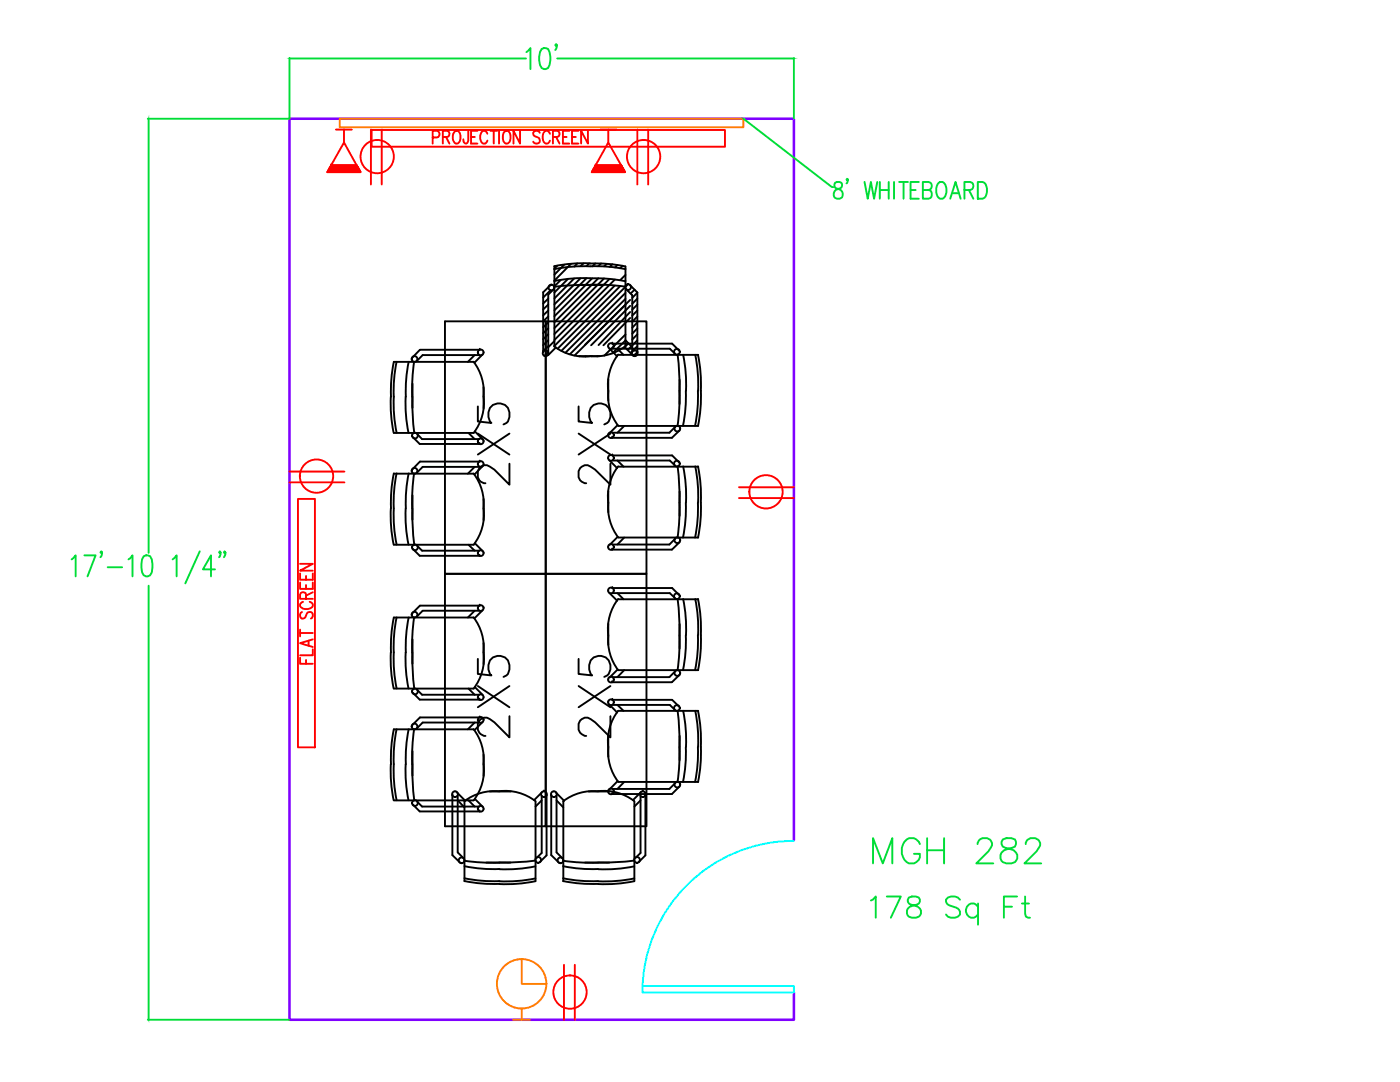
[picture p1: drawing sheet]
<svg xmlns="http://www.w3.org/2000/svg" width="279mm" height="216mm" viewBox="0 0 279 216" stroke-linecap="round" stroke-linejoin="round" font-family="sans-serif">
<!-- layer: _WALLS -->
<path d="M158.4 167.6v-143.9h-100.6v179.8h100.6v-5.5" fill="none" stroke="#7f00ff" stroke-width=".51"/>
<!-- layer: _DOOR_WIND -->
<path d="M158.4 167.8a30.2 30.2 0 0 0-30.2 30.2h30.2v-1.2h-30.1" fill="none" stroke="#0ff" stroke-width=".38"/>
<!-- layer: ELECT -->
<g fill="none" stroke="#f00" stroke-width=".38">
<path d="M118.9 33l-.2 .2M119 33l-.4 .3M119.1 33l-.5 .5M119.2 33l-.7 .7M119.2 33l-.9 .9M119.3 33l-1 1M119.4 34.4l1.4-1.4-1.4 1.4M119.4 33l-1.2 1.2M119.5 33l-1.4 1.4M119.5 33l-1.3 1.4M119.6 33l-1.4 1.4M119.7 34.4l1.4-1.4-1.4 1.4"/>
<path d="M119.7 33l-1.4 1.4M119.7 33l-1.3 1.4M119.8 33l-1.3 1.4 1.4-1.4M120 33l-1.4 1.4M120 33l-1.3 1.4M120.2 33l-1.4 1.4M120.3 33l-1.4 1.4M120.3 33l-1.3 1.4M120.5 33l-1.4 1.4M120.6 33l-1.4 1.4M120.6 33l-1.3 1.4M120.8 33l-1.3 1.4"/>
<path d="M120.9 33l-1.3 1.4M121.1 33l-1.3 1.4M121.2 33l-1.3 1.4M121.3 33l-1.3 1.4M121.4 33l-1.4 1.4M121.4 25.9v2.5M121.4 33l-1.3 1.4M121.5 33l-1.3 1.4M121.7 33l-1.4 1.4M121.7 33l-1.3 1.4M121.8 33l-1.3 1.4M121.9 33l-1.3 1.4"/>
<path d="M122 33l-1.3 1.4M127.2 25.9v10.9M129.4 25.9v10.9"/>
<circle cx="128.4" cy="31.2" r="3.3"/>
</g>
<circle cx="118.9" cy="33" r=".19" fill="#f00"/>
<g fill="none" stroke="#f00" stroke-width=".38">
<path d="M65.5 34l1.1-1-1.2 1.2M65.9 33.3l.4-.3-.5 .5M66.2 33l-.2 .2M66.4 33l-.7 .7M66.4 33l-.8 .9M66.7 33l-1.4 1.4M66.7 33l-1.3 1.4M66.8 33l-1.3 1.4M66.9 33l-1.4 1.4M67 33l-1.4 1.4M67 33l-1.3 1.4M67.1 33l-1.3 1.4"/>
<path d="M67.2 33l-1.4 1.4M67.3 33l-1.4 1.4M67.3 33l-1.3 1.4M67.4 33l-1.3 1.4M67.5 33l-1.4 1.4M67.5 33l-1.3 1.4M67.6 33l-1.3 1.4M67.8 33l-1.4 1.4M67.8 33l-1.3 1.4M67.9 33l-1.3 1.4M68.1 33l-1.4 1.4M68.1 33l-1.3 1.4"/>
<path d="M68.2 33l-1.3 1.4M68.3 33l-1.3 1.4M68.4 33l-1.4 1.4M68.4 33l-1.3 1.4M68.5 33l-1.3 1.4M68.6 33l-1.3 1.4M68.7 25.9v2.5M68.7 33l-1.4 1.4M68.7 33l-1.3 1.4M68.8 33l-1.3 1.4M68.9 33l-1.4 1.4M68.9 33l-1.3 1.4"/>
<path d="M69 33l-1.3 1.4M69.1 33l-1.3 1.4M69.2 33l-1.4 1.4M118.9 33h5.1l-2.6-4.6-3.3 6h6.6l-.7-1.4M119.8 25.9h3.2M122.1 33l-1.3 1.4M122.2 33l-1.4 1.4M122.2 33l-1.3 1.4M122.3 33l-1.3 1.4M122.4 33l-1.3 1.4M122.5 33l-1.4 1.4M122.5 33l-1.3 1.4"/>
<path d="M122.6 33l-1.3 1.4M122.7 33l-1.3 1.4M122.8 33l-1.4 1.4M122.8 33l-1.3 1.4M122.9 33l-1.3 1.4M123 33l-1.3 1.4M123.1 33l-1.4 1.4M123.2 33l-1.3 1.4M123.3 33l-1.4 1.4M123.4 33l-1.4 1.4M123.5 33l-1.3 1.4M123.6 33l-1.4 1.4"/>
<path d="M123.7 33l-1.4 1.4M123.7 33l-1.3 1.4M123.8 33l-1.3 1.4M123.9 33l-1.4 1.4M124 33l-1.4 1.4M124 33l-1.3 1.4M124 33.1l-1.2 1.3M124.1 33.1l-1.3 1.3M124.1 33.2l-1.2 1.2M124.1 33.2l-1.1 1.2M124.1 33.3l-1.1 1.1M124.1 33.3l-1 1.1"/>
<path d="M124.2 33.4l-1 1M124.2 33.4l-.9 1M124.3 33.5l-.9 .9M124.3 33.6l-.8 .8M124.3 33.6l-.7 .8M124.4 33.6l-.8 .8M124.4 33.7l-.7 .7M124.4 33.8l-.6 .6M124.4 33.8l-.5 .6M124.4 33.9l-.5 .5M124.5 33.9l-.5 .5M124.5 33.9l-.4 .5"/>
<path d="M124.5 34l-.3 .4M124.6 34l-.4 .4M124.6 34.1l-.3 .3M124.6 34.1l-.2 .3M124.7 34.2l-.2 .2M124.7 34.3l-.1 .1M124.7 34.3v.1"/>
</g>
<circle cx="66.1" cy="33" r=".19" fill="#f00"/>
<g fill="none" stroke="#f00" stroke-width=".38">
<path d="M66.1 33h5.1l-2.5-4.6-3.4 6h6.7l-.8-1.4-1.4 1.4M67 25.9h3.2M68.2 34.4l1.4-1.4-1.3 1.4M68.5 34.4l1.4-1.4-1.3 1.4M68.8 34.4l1.4-1.4-1.3 1.4M69.3 33l-1.3 1.4M69.4 33l-1.3 1.4M69.5 33l-1.4 1.4M69.7 33l-1.3 1.4M69.8 33l-1.4 1.4M70 33l-1.3 1.4M70.1 33l-1.4 1.4"/>
<path d="M70.3 33l-1.4 1.4M70.4 33l-1.4 1.4M70.5 33l-1.4 1.4M70.6 33l-1.4 1.4M70.7 33l-1.4 1.4M70.7 34.4l.8-.8-.7 .8M70.8 33l-1.4 1.4M70.9 33l-1.4 1.4M71 33l-1.4 1.4M71.1 33l-1.4 1.4M71.1 33l-1.3 1.4M71.2 34.4l.5-.5-.5 .5"/>
<path d="M71.2 33l-1.3 1.4M71.2 33.1l-1.2 1.3M71.3 33.1l-1.3 1.3M71.3 33.2l-1.2 1.2M71.3 33.2l-1.1 1.2M71.4 33.3l-1.1 1.1M71.4 33.4l-1 1M71.4 33.4l-.9 1M71.4 33.5l-.8 .9M71.5 33.5l-.9 .9M71.5 34.4l.3-.3-.2 .3M71.6 33.6l-.7 .8"/>
<path d="M71.6 33.7l-.7 .7M71.6 33.8l-.6 .6M71.7 33.8l-.6 .6M71.7 33.9l-.4 .5M71.7 34l-.3 .4M71.8 34l-.3 .4M71.9 34.2l-.2 .2M71.9 34.2l-.1 .2M71.9 34.3l-.1 .1M72 34.3l-.1 .1M74 25.9v10.9M76.2 25.9v10.9"/>
<path d="M57.8 94.1h10.9M57.8 96.3h10.9M147.5 97.2h10.9M147.5 99.4h10.9M112.6 192.5v11M114.7 192.5v11"/>
<circle cx="75.3" cy="31.2" r="3.3"/>
<circle cx="63.2" cy="95" r="3.3"/>
<circle cx="152.9" cy="98.1" r="3.3"/>
<circle cx="113.8" cy="198" r="3.3"/>
</g>
<!-- layer: _AV_ELEC -->
<g fill="none" stroke="#f00" stroke-width=".38">
<path d="M74.2 25.9h70.5v3.4h-70.5zM86.3 27.4h.9a.67 .67 0 0 0 .5-.6 .67 .67 0 0 0-.5-.7h-.9v2.5M88.4 27.3h.8a.63 .63 0 0 0 .5-.6 .63 .63 0 0 0-.5-.6h-.8v2.5M89 27.3l.7 1.3M90.7 26.2l.3-.1a1.11 1.11 0 0 1 .9 1.6l-.1 .4a.69 .69 0 0 1-1.1 .4 1.81 1.81 0 0 1 0-2.3zM93.5 26.1v2l-.3 .4a.4 .4 0 0 1-.6-.1l-.1-.6M94 27.3h.8M95.3 26.1h-1.3v2.5h1.3M97.3 26.7a.66 .66 0 0 0-1.1-.5 1.68 1.68 0 0 0 .2 2.4 .68 .68 0 0 0 .9-.5M97.9 26.1h1.3M98.5 26.1v2.5M99.6 26.1v2.5"/>
<path d="M100.7 26.2l.2-.1a1.11 1.11 0 0 1 1 1.6 .75 .75 0 0 1-.4 .8 .75 .75 0 0 1-1-.2l-.1-.6a1.61 1.61 0 0 1 .3-1.5zM103.8 26.1v2.5l-1.3-2.5v2.5M107.7 26.5a.66 .66 0 0 0-.8-.4 .66 .66 0 0 0-.4 .9l.8 .4a.66 .66 0 0 1 .4 .9 .66 .66 0 0 1-.8 .3l-.5-.3M109.8 26.7a.68 .68 0 0 0-.7-.6 .68 .68 0 0 0-.7 .6l-.1 .4a1.11 1.11 0 0 0 1 1.5l.5-.5M110.3 27.3h.9a.63 .63 0 0 0 .5-.6 .63 .63 0 0 0-.5-.6h-.9v2.5M111 27.3l.7 1.3M112.3 27.3h.8M113.6 26.1h-1.3v2.5h1.3M114.2 27.3h.7M115.4 26.1h-1.2v2.5h1.2M117.3 26.1v2.5l-1.3-2.5v2.5M59.5 99.6h3.4v49.5h-3.4z"/>
<path d="M59.9 116.2v1.3h2.5v-1.3M59.9 114.4v1.3h2.5v-1.3M59.9 112.5h2.5l-2.5 1.4h2.5M61.1 119.5v-.9a.61 .61 0 0 0-.6-.4 .61 .61 0 0 0-.6 .4v.9h2.5M61.1 114.9v.8M61.1 116.7v.8M62.4 118.2l-1.3 .7M59.9 131.2v1.2h2.5M59.9 126.3h2.5M59.9 125.6v1.4M60.3 122.1a.66 .66 0 0 0-.4 .9 .66 .66 0 0 0 .8 .3l.5-.8a.66 .66 0 0 1 .8-.3 .66 .66 0 0 1 .4 .8l-.4 .4M60.5 120.1a.69 .69 0 0 0-.5 1 1.68 1.68 0 0 0 2.4-.2 .73 .73 0 0 0-.6-.8"/>
<path d="M61.1 131.7v.7M61.6 127.9v.9M62.4 129.6v1.2h-2.5M62.4 127.6l-2.5 .7 2.5 .8"/>
</g>
<!-- layer: _MISC_FIXED -->
<g fill="none" stroke="#ff7f00" stroke-width=".38">
<path d="M67.8 23.7h80.6v1.7h-80.6zM104.1 191.4v4.9h5M102.4 203.5h3.3M104.1 201.3v2.2"/>
<circle cx="104.1" cy="196.3" r="4.9"/>
</g>
<!-- layer: CLFUR -->
<g fill="none" stroke="#000" stroke-width=".38">
<path d="M109.4 59.6l-1 1M109.8 57l-1.4 1.3v12M109.9 57.9l-1.5 1.5M110.4 57.8l-1 1v11.4M110.6 53.2v15.9M111.2 53l-.6 .6M111.9 55.9l-1.3 1.3M112.6 52.8l-2 2M113.3 55.7l-2.7 2.7M113.9 52.6l-3.3 3.4M114.6 55.6l-4 3.9M115.2 52.6l-.6 .6"/>
<path d="M115.6 56.9h4.9M115.9 55.5l-5.3 5.2M116.4 52.6l-.5 .5M116.9 56.9l-6.3 6.2M117 55.5l-6.4 6.4M117.6 52.6l-.6 .5M117.8 55.5a28.8 28.8 0 0 0-7.2 .6M117.8 53.1a28.8 28.8 0 0 0-7.2 .6M117.8 52.6a28.8 28.8 0 0 0-7.2 .5M117.8 56.9h-3.2l-4 .3M117.8 55.6a28.8 28.8 0 0 1 7 .5M117.8 53.1a32 32 0 0 1 7 .6"/>
<path d="M117.8 52.6a28.8 28.8 0 0 1 7 .6M117.8 56.8a40.4 40.4 0 0 1 7 .4M118.2 55.5l-1.3 1.3M118.8 52.6l-.6 .6M119.2 56.9l-8.6 8.6M119.4 55.5l-8.8 8.8M120 52.6l-.6 .5M120.6 55.6l-1.3 1.2M121.1 52.6l-.5 .6M121.7 55.7l-11.1 11M122.2 52.7l-.5 .5M122.7 57l-12.1 12"/>
<path d="M122.7 55.8l-12.1 12M123.2 52.9l-.4 .5M123.8 57.1l-12.5 12.5M124.2 53l-.4 .5M124.8 57.3l-12.8 12.7M124.8 53.2v15.9M124.8 54.8l-1 1.1M124.8 56l-.1 .1M124.8 58.4l-12 12M124.8 59.6l-11.1 11.1M125 57.7l1.2 1.2v11.4M125.3 56.7l-.5 .5"/>
<path d="M125.4 57.9l-.1 .1M125.7 56.9l1.5 1.5v11.9M125.8 59.8l-9.1 9M126 57.2l-.1 .1M126.6 57.8l-.8 .8M127.2 58.4l-1 1M127.2 59.6l-1 1M78.6 79.2a28.8 28.8 0 0 0 .6 7.2M79.1 72.2a28.8 28.8 0 0 0-.5 7M81 79.2a28.8 28.8 0 0 0 .5 7.2M81.6 72.2a28.8 28.8 0 0 0-.6 7M82.3 79.2l.1 4 .3 3.2"/>
<path d="M82.3 76.6v4.8M82.6 72.2a40.4 40.4 0 0 0-.3 7M88.8 64.1h20.1v50.4h-20.1h20.1v50.4h-20.1zM94.7 70.9l-1.3 1.3M95.7 70.9h-11.3l-1.3 1.2M95.7 69.8h-11.9l-1.5 1.5M96.3 70.7l-1.6 1.7M96.5 79.2a9.9 9.9 0 0 0-2-7h-15.9a28.4 28.4 0 0 0-.6 7M96.5 70.3h.1M96.5 77.2v4.3M96.5 79.1a10 10 0 0 1-2 7.3h-15.9a26.8 26.8 0 0 1-.6-7.2M108.9 64.1h20.1v50.4h-20.1h20.1v50.4h-20.1z"/>
<path d="M108.9 71.1h.1M109.4 60.8l-1 1M109.4 62l-1 .9M109.4 63.1l-1 1M109.4 64.3l-1 1M109.4 65.5l-1 1M109.4 66.7l-1 1M109.4 67.9l-1 1M109.4 69.1l-1 .9M109.4 70.3l-.7 .7M110.6 69.1a10 10 0 0 0 7.2 2M110.6 68.1l-1.2 1.2"/>
<path d="M110.9 69.3l-1.5 1.6M115.5 71.1h4.2M115.7 71.1h.1M116.9 71.1h-.1M118.1 71.1h.1M119.3 71.1h-.1M121.4 69.1h.1M121.4 75.7v4.2M121.6 69.5l1.6 1.6M122.2 68.6h11.9l1.4 1.4M122.2 69.6h11.5l1 1M123.2 69.6l1.2 1.2"/>
<path d="M123.4 70.7a9.9 9.9 0 0 0-2 7.3 9.9 9.9 0 0 0 2 7h15.9M123.4 70.8h15.9M124.8 69.1a9.9 9.9 0 0 1-7 2M124.8 67.9l1.4 1.4M124.8 60.8l-10.1 10.1M124.8 66.7l-4.2 4.3M124.8 67.9l-2.6 2.6M125.4 68.5l-.7 .7 1.6 1.7M125.8 61l-7.8 7.9M125.8 62.3l-6.3 6.6M125.8 63.4l-5.4 5.5M126 69.1l-.7 .7"/>
<path d="M127.2 60.8l-1 1M127.2 62l-1 1M127.2 63.1l-1 1.1M127.2 64.3l-1 1.1M127.2 65.5l-1 1.1M127.2 66.7l-1 1.1M127.2 67.9l-1 1M127.2 69.1l-1.4 1.3M127.2 70.3l-.8 .7M135.2 70.8a63.8 63.8 0 0 1 0 14.2M135.6 75.8v4.8M136.3 70.8a28.8 28.8 0 0 1 .6 7.2"/>
<path d="M136.9 78a28.8 28.8 0 0 1-.6 7M138.7 70.8a41.2 41.2 0 0 1 0 14.2M139.3 70.8a42.5 42.5 0 0 1 0 14.2M78.6 94.5a28.8 28.8 0 0 0-.6 6.9M78.6 94.5h15.9a9.9 9.9 0 0 1 2 7M79.1 94.5a28.8 28.8 0 0 0-.5 6.9M81.6 94.5a28.8 28.8 0 0 0-.6 6.9M82.3 98.8v4.9M82.4 87.2l1.4 1.4h11.9M82.6 94.5a40.4 40.4 0 0 0-.3 6.9M83.3 86.6l.9 1h11.5M93.5 86.4l1.2 1.2"/>
<path d="M94.7 93.2l-1.3 1.3M94.8 86.1l1.5 1.6M95.4 81.1v3l2.7 .3a2.26 2.26 0 0 1-.3-3 2.26 2.26 0 0 1 3-.6 2.48 2.48 0 0 1 .3 3.6l-.6 .3M95.4 86.5l6.3 4.2M95.7 93.2h-11.3l-1.3 1.2M95.7 92.1h-11.9l-1.5 1.5M96.3 93l-1.6 1.7M96.5 92.6v.1M96.5 99.6v4.2M101.7 92.5v4.2l-3-3-.9-.6a1.52 1.52 0 0 0-2.4 .9v1.2a1.55 1.55 0 0 0 1.5 1.2M101.7 86.5l-6.3 4.2M115.5 81.1v3l2.7 .3a2.26 2.26 0 0 1-.3-3 2.26 2.26 0 0 1 3-.6 2.24 2.24 0 0 1-.3 3.9"/>
<path d="M115.5 86.5l6.3 4.2M121.4 91.4h.1M121.4 98v4.2M121.6 91.8l1.6 1.6M121.8 92.5v4.2l-3-3-.9-.6a1.52 1.52 0 0 0-2.4 .9v1.2a1.64 1.64 0 0 0 1.5 1.2M121.8 86.5l-6.3 4.2M122.2 90.9h11.9l1.4 1.4M122.2 91.9h11.5l1 1M123.2 91.9l1.2 1.2M123.3 84.8l-1.6 1.6M123.4 93.1a9.8 9.8 0 0 0-2 7.2 9.9 9.9 0 0 0 2 6.9M123.4 93.1h15.9"/>
<path d="M124.6 85l-1.4 1.3M134.8 85.1l-1.2 1.2h-11.4M135.2 93.1a63.8 63.8 0 0 1 0 14.2M135.6 85.9l-1.5 1.5h-11.9M135.6 98.1v4.8M136.3 93.1a28.8 28.8 0 0 1 .6 7.2M138.7 93.1a41.4 41.4 0 0 1 0 14.2M139.3 93.1a42.8 42.8 0 0 1 0 14.2M78 101.5a28.8 28.8 0 0 0 .6 7.2M78.6 101.5a28.8 28.8 0 0 0 .6 7.2M78.6 108.7h16M81 101.5a28.8 28.8 0 0 0 .5 7.2"/>
<path d="M82.3 101.5l.1 4 .3 3.2M82.4 109.5l1.4 1.4h11.9M83.3 108.9l.9 1h11.5M93.5 108.7l1.2 1.2M94.8 108.4l1.5 1.6M96.5 101.5a10 10 0 0 1-2 7.2M121.4 109.1v.1M121.4 117.8v.1M121.6 118.3l1.6 1.6M122.2 117.3h11.9l1.4 1.4M122.2 118.3h11.5l1 1M123.2 118.3l1.2 1.3"/>
<path d="M123.3 107.1l-1.6 1.6M123.4 119.5a10 10 0 0 0-2 7.2M123.4 107.3h15.9M123.4 119.6h15.9M124.6 107.3l-1.4 1.4M134.8 107.4l-1.2 1.3h-11.4M135.2 119.5l.3 3.2 .1 4M135.6 108.2l-1.5 1.5h-11.9M136.3 119.5a28.8 28.8 0 0 1 .6 7.2M136.9 100.3a28.8 28.8 0 0 1-.6 7M138.7 119.5a28.8 28.8 0 0 1 .6 7.2M139.3 119.5a28.8 28.8 0 0 1 .6 7.2"/>
<path d="M78 130.2a28.8 28.8 0 0 0 .6 7.2M78.6 123.2a28.8 28.8 0 0 0-.6 7M78.6 123.2h16M78.6 137.4h16M79.1 123.2a44.4 44.4 0 0 0 .1 14.2M81.6 123.2a48 48 0 0 0-.2 13.4l.1 .8M82.3 127.6v4.8M82.4 138.2l1.4 1.4h11.9M82.6 123.2a63.9 63.9 0 0 0 .1 14.2M83.3 137.7l.9 .9h11.5M93.5 137.4l1.2 1.2M94.5 123.2a9.9 9.9 0 0 1 2 7"/>
<path d="M94.7 121.9l-1.3 1.3M94.8 137.1l1.5 1.6M95.4 131.5v3l2.7 .3a2.34 2.34 0 0 1 1.2-3.9 2.12 2.12 0 0 1 2.4 2.7l-.3 .9-.9 .6M95.4 136.9l6.3 4.2M95.7 121.9h-11.3l-1.3 1.2M95.7 120.8h-11.9l-1.5 1.5M96.3 121.8l-1.6 1.6M96.5 128.3v4.2M96.5 139.1h.1M96.5 130.2a10 10 0 0 1-2 7.2M101.7 136.9l-6.3 4.2M115.5 131.5v3l2.7 .3a2.34 2.34 0 0 1 1.2-3.9 2.25 2.25 0 0 1 2.3 1.3 2.25 2.25 0 0 1-.5 2.6l-.6 .3"/>
<path d="M115.5 136.9l6.3 4.2M121.4 124.4v4.3M121.4 135.6h.1M121.4 126.8a9.9 9.9 0 0 0 2 6.9h15.9M121.8 136.9l-6.3 4.2M122.2 139.6h11.9l1.4 1.4M123.3 133.6l-1.6 1.6M124.6 133.7l-1.4 1.4M134.8 133.9l-1.2 1.2h-11.4M135.6 126.8a40.4 40.4 0 0 1-.4 6.9M135.6 124.5v4.9M135.6 134.6l-1.5 1.5h-11.9"/>
<path d="M136.9 126.8a28.8 28.8 0 0 1-.6 6.9M139.3 126.8a28.8 28.8 0 0 1-.6 6.9M139.9 126.8a28.8 28.8 0 0 1-.6 6.9M78 152.5a28.8 28.8 0 0 0 .6 7.2M79.1 145.5a44.4 44.4 0 0 0 .1 14.2M81.6 145.5a48 48 0 0 0-.2 13.4l.1 .8M82.3 149.9v4.9M82.6 145.5a63.9 63.9 0 0 0 .1 14.2M83.3 160l.9 .9h11.5M90.3 158.7v11.9l1.5 1.5M90.8 157.9h.1M91.2 158.1l1.7 1.7"/>
<path d="M91.3 158.7v11.4l1.3 1.2M91.3 159.7l1.4 1.4M93.5 159.7l1.2 1.2M94.5 145.5a9.9 9.9 0 0 1 2 7M94.6 145.5h-16a28.8 28.8 0 0 0-.6 7M94.7 144.2l-1.3 1.3M94.8 159.4l1.5 1.6M95.7 144.2h-11.3l-1.3 1.2M95.7 143.2h-11.9l-1.5 1.4M96.3 144.1l-1.6 1.6M96.5 150.6v4.2M96.5 152.5a10 10 0 0 1-2 7.2h-15.9"/>
<path d="M97.7 157.9h4.3M99.6 157.9a10 10 0 0 1 7.3 2v15.9a29.6 29.6 0 0 1-7.3 .6M99.6 157.9a9.9 9.9 0 0 0-6.9 2v15.9a31.4 31.4 0 0 0 7 .6M101.7 142.9v4.2l-3-3-.9-.6a1.51 1.51 0 0 0-2.4 .9v1.2a1.65 1.65 0 0 0 1.5 1.2M108.1 158.8v11.4l-1 1M108.1 159.7l-1.2 1.2M108.1 158.1l-1.5 1.6M109.1 158.7v12l-1.4 1.3M110 158.7v11.9l1.5 1.5M110.5 157.9h.1M110.9 158.1l1.7 1.7M111.1 158.7v11.4l1.2 1.2"/>
<path d="M111.1 159.7l1.3 1.4M117.5 157.9h4.2M119.4 157.9a10 10 0 0 1 7.2 2M119.4 157.9a9.9 9.9 0 0 0-7 2v15.9M121.4 146.8v4.2M121.4 157.9h.1M121.6 140.6l1.6 1.6M121.8 142.9v4.2l-3-3-.9-.6a1.51 1.51 0 0 0-2.4 .9v1.2a1.77 1.77 0 0 0 1.5 1.2M122.2 140.7h11.5l1 .9M123.2 140.7l1.2 1.1M123.3 155.9l-1.6 1.6M124.6 156l-1.4 1.4"/>
<path d="M126.6 159.9v15.9M127.8 158.8v11.4l-1 1M127.8 159.7l-1.2 1.2M127.9 158.1l-1.6 1.6M128.8 158.7v12l-1.3 1.3M134.8 156.2l-1.2 1.2h-11.4M135.2 141.8l.3 3.2 .1 4M135.6 149.1a40.4 40.4 0 0 1-.4 6.9M135.6 146.8v4.9M135.6 156.9l-1.5 1.5h-11.9M136.3 141.8a28.8 28.8 0 0 1 .6 7.2M136.9 149.1a28.8 28.8 0 0 1-.6 6.9"/>
<path d="M138.7 141.8a28.8 28.8 0 0 1 .6 7.2M139.3 149.1a28.8 28.8 0 0 1-.6 6.9M139.3 141.8a28.8 28.8 0 0 1 .6 7.2M139.3 141.8h-15.9a9.8 9.8 0 0 0-2 7.2 9.9 9.9 0 0 0 2 7h15.9M139.9 149.1a28.8 28.8 0 0 1-.6 6.9M82.4 160.6l1.4 1.3h11.9M92.7 172.8a28.8 28.8 0 0 0 7 .6M92.7 175.3a28.8 28.8 0 0 0 7 .5M92.7 171.8a40.4 40.4 0 0 0 7 .3M96.5 161.4h.1M97.1 172.1h4.8M106.8 172.9a28.8 28.8 0 0 1-7.2 .5"/>
<path d="M106.8 175.3a28.8 28.8 0 0 1-7.2 .5M106.8 171.7l-3.1 .3-4.1 .1M112.4 172.8a28.8 28.8 0 0 0 6.9 .6M112.4 175.3a28.8 28.8 0 0 0 6.9 .5M112.4 175.8a28.8 28.8 0 0 0 6.9 .6M112.4 171.8a40.4 40.4 0 0 0 6.9 .3M116.7 172.1h4.9M126.6 172.9a28.8 28.8 0 0 1-7.2 .5M126.6 175.3a28.8 28.8 0 0 1-7.2 .5M126.6 175.8a28.8 28.8 0 0 1-7.2 .6M126.6 171.7l-3.2 .3-4 .1"/>
<circle cx="110" cy="57.4" r=".57"/>
<circle cx="125.4" cy="57.3" r=".57"/>
<circle cx="82.7" cy="71.6" r=".57"/>
<circle cx="95.9" cy="70.3" r=".57"/>
<circle cx="108.9" cy="70.5" r=".57"/>
<circle cx="121.9" cy="69.1" r=".57"/>
<circle cx="126.7" cy="70.5" r=".57"/>
<circle cx="135.1" cy="70.2" r=".57"/>
<circle cx="82.7" cy="93.9" r=".57"/>
<circle cx="82.8" cy="86.9" r=".57"/>
<circle cx="95.9" cy="92.6" r=".57"/>
<circle cx="95.9" cy="88.1" r=".57"/>
<circle cx="121.9" cy="86.8" r=".57"/>
<circle cx="121.9" cy="91.4" r=".57"/>
<circle cx="135.1" cy="92.5" r=".57"/>
<circle cx="135.2" cy="85.5" r=".57"/>
<circle cx="82.8" cy="109.2" r=".57"/>
<circle cx="95.9" cy="110.4" r=".57"/>
<circle cx="121.9" cy="109.1" r=".57"/>
<circle cx="121.9" cy="117.8" r=".57"/>
<circle cx="135.1" cy="119" r=".57"/>
<circle cx="135.2" cy="107.8" r=".57"/>
<circle cx="82.7" cy="122.6" r=".57"/>
<circle cx="82.8" cy="138" r=".57"/>
<circle cx="95.9" cy="121.3" r=".57"/>
<circle cx="95.9" cy="139.1" r=".57"/>
<circle cx="121.9" cy="135.6" r=".57"/>
<circle cx="135.2" cy="134.3" r=".57"/>
<circle cx="82.7" cy="145" r=".57"/>
<circle cx="90.8" cy="158.5" r=".57"/>
<circle cx="95.9" cy="143.6" r=".57"/>
<circle cx="108.5" cy="158.5" r=".57"/>
<circle cx="110.5" cy="158.5" r=".57"/>
<circle cx="121.9" cy="157.9" r=".57"/>
<circle cx="121.9" cy="140.1" r=".57"/>
<circle cx="128.3" cy="158.5" r=".57"/>
<circle cx="135.1" cy="141.3" r=".57"/>
<circle cx="135.2" cy="156.6" r=".57"/>
<circle cx="82.8" cy="160.2" r=".57"/>
<circle cx="92.1" cy="171.7" r=".57"/>
<circle cx="95.9" cy="161.4" r=".57"/>
<circle cx="107.4" cy="171.6" r=".57"/>
<circle cx="111.9" cy="171.7" r=".57"/>
<circle cx="127.1" cy="171.6" r=".57"/>
</g>
<g fill="#000">
<circle cx="95.7" cy="69.8" r=".19"/>
<circle cx="108.4" cy="70.3" r=".19"/>
<circle cx="122.2" cy="68.6" r=".19"/>
<circle cx="126.7" cy="71.1" r=".19"/>
<circle cx="127.2" cy="70.3" r=".19"/>
<circle cx="95.7" cy="88.6" r=".19"/>
<circle cx="95.7" cy="92.1" r=".19"/>
<circle cx="96.5" cy="88.1" r=".19"/>
<circle cx="121.4" cy="86.9" r=".19"/>
<circle cx="122.2" cy="87.4" r=".19"/>
<circle cx="122.2" cy="90.9" r=".19"/>
<circle cx="95.7" cy="110.9" r=".19"/>
<circle cx="96.5" cy="110.4" r=".19"/>
<circle cx="122.2" cy="109.7" r=".19"/>
<circle cx="122.2" cy="117.3" r=".19"/>
<circle cx="95.7" cy="139.6" r=".19"/>
<circle cx="95.7" cy="120.8" r=".19"/>
<circle cx="96.5" cy="121.4" r=".19"/>
<circle cx="122.2" cy="136.1" r=".19"/>
<circle cx="122.2" cy="139.6" r=".19"/>
<circle cx="90.3" cy="158.7" r=".19"/>
<circle cx="95.7" cy="143.2" r=".19"/>
<circle cx="96.5" cy="143.7" r=".19"/>
<circle cx="108.6" cy="157.9" r=".19"/>
<circle cx="109.1" cy="158.7" r=".19"/>
<circle cx="110" cy="158.7" r=".19"/>
<circle cx="121.4" cy="140.2" r=".19"/>
<circle cx="122.2" cy="158.4" r=".19"/>
<circle cx="128.3" cy="157.9" r=".19"/>
<circle cx="128.8" cy="158.7" r=".19"/>
<circle cx="95.7" cy="161.9" r=".19"/>
</g>
<!-- layer: _DIMS -->
<g fill="none" stroke="#00dd37" stroke-width=".38">
<path d="M57.8 11.5v12.2M57.9 11.7h47.1M105.1 10.4l.8-.8v4.2M108.1 9.8l.5-.2 .8 .2a4 4 0 0 1 0 3.8l-.5 .2-.8-.2a3.8 3.8 0 0 1 0-3.8zM111.1 9l-.1 .2-.2-.2 .2-.2a.96 .96 0 0 1-.2 1.2M111.2 11.7h47.1M158.4 11.5v12.2M29.5 23.7h28.2M29.7 23.9v86.4M148.5 23.8l17.5 13.5h.3M166.7 36.5a.73 .73 0 0 0 .2 1.1 1.18 1.18 0 0 1 1.1 .6 1.18 1.18 0 0 1-.1 1.3 .99 .99 0 0 1-1.5-.4 .99 .99 0 0 1 .8-1.4l.5-.1a.73 .73 0 0 0 .2-1.1l-.4-.2zM169.2 35.8l-.1 .2-.2-.2 .2-.1a.68 .68 0 0 1-.2 .9"/>
<path d="M172.5 36.3l.7 3.4 .6-3.4 .6 3.4 .7-3.4M175.6 36.3v3.4M175.6 37.9h1.8M177.4 36.3v3.4M178.4 36.3v3.4M179.4 36.3h1.8M180.3 36.3v3.4M181.7 37.9h1M183.4 36.3h-1.7v3.4h1.7M184.2 37.9h1.1a.82 .82 0 0 0 .7-.8 .82 .82 0 0 0-.7-.8h-1.1v3.4h1.1a.9 .9 0 0 0 .7-.9 .9 .9 0 0 0-.7-.9M187.4 36.5l.2-.2a1.13 1.13 0 0 1 1.3 1.3 2.05 2.05 0 0 1-.8 2.1 1.13 1.13 0 0 1-1.3-1.3 2.31 2.31 0 0 1 .6-1.9zM189.6 39.7l1.1-3.4 1 3.4"/>
<path d="M190.1 38.6h1.2M192.5 37.9h1.1a.82 .82 0 0 0 .7-.8 .82 .82 0 0 0-.7-.8h-1.1v3.4M193.4 37.9l.9 1.8M195.1 36.3h1a2.02 2.02 0 0 1 .6 2.9l-.6 .5h-1zM14.3 111.6l.8-.8v4.2M16.8 110.8h2.3l-1.6 4.2M20.3 110.2l-.1 .2-.1-.2 .1-.2a.96 .96 0 0 1-.1 1.2M21.5 113.2h2.9M25.6 111.6l.8-.8v4.2M28.7 111l.5-.2 .8 .2a4 4 0 0 1 0 3.8l-.5 .2-.8-.2a4 4 0 0 1 0-3.8zM29.7 116.9v86.5M34.4 111.6l.8-.8v4.2"/>
<path d="M39.9 110l-2.9 6.4M42.9 113.6h-2.4l1.6-2.8v4.2M44 110.2l-.1 .2-.2-.2 .2-.2a.96 .96 0 0 1-.2 1.2M45 110.2l-.2 .2-.1-.2 .1-.2a.88 .88 0 0 1-.1 1.2M173.8 179.7l.4-.2 .6-.6v4.2M174.2 172.3v-5.1l2 5.1 1.9-5.1v5.1M177 178.9h2.8l-2 4.2M181.4 179.1a.84 .84 0 0 0 .4 1.4 2.14 2.14 0 0 1 2 1.2 1.14 1.14 0 0 1-1 1.4h-.8a1.21 1.21 0 0 1-1.1-1.3 1.21 1.21 0 0 1 1.3-1.1l.8-.2a.84 .84 0 0 0 .4-1.4l-.6-.2h-.8zM183.6 168.4a1.74 1.74 0 0 0-1.7-1.2 1.74 1.74 0 0 0-1.7 1.2 2.9 2.9 0 0 0 1.2 3.9 1.73 1.73 0 0 0 2.2-1.9h-1.2M185 167.2v5.1M185 169.7h3.4M188.4 167.2v5.1"/>
<path d="M191.6 179.5a1.78 1.78 0 0 0-2.8 0 1.04 1.04 0 0 0 .8 1.2l1.2 .4a1.2 1.2 0 0 1 .8 1.4 1.78 1.78 0 0 1-2.8 0M195.1 168.4a1.26 1.26 0 0 1 1-1.2h.9a1.21 1.21 0 0 1 .7 1.9l-.4 .8-2.5 2.4h3.4M200.1 167.5a.99 .99 0 0 0 .5 1.6l1 .3a1.45 1.45 0 0 1 1.4 1.3 1.45 1.45 0 0 1-1.2 1.6h-.9a1.45 1.45 0 0 1-1.3-1.6 1.45 1.45 0 0 1 1.5-1.3l.9-.3a1.02 1.02 0 0 0 .6-1.6l-.8-.3h-.9zM203 178.9h-2.7v4.2M204.6 178.9v3.4l.2 .6 .8 .2M204.7 168.4a1.16 1.16 0 0 1 .9-1.2h1a1.21 1.21 0 0 1 .7 1.9l-.4 .8-2.4 2.4h3.3M195.2 180.9a1.38 1.38 0 0 0-2.2-.1 1.38 1.38 0 0 0 .4 2.1 1.22 1.22 0 0 0 1.8-.4M195.2 180.3v4.2M200.3 180.9h1.7M203.9 180.3h1.4M29.5 203.5h28.2"/>
</g>
<g fill="#00dd37" stroke="#00dd37" stroke-width=".2">
<path d="M57.8 11.7h.1z"/>
<path d="M158.3 11.7h.1z"/>
<path d="M29.7 23.7l-.1 .2z"/>
<path d="M29.6 203.4l.1 .1z"/>
<path d="M148.4 23.7l.1 .1z"/>
</g>
</svg>
